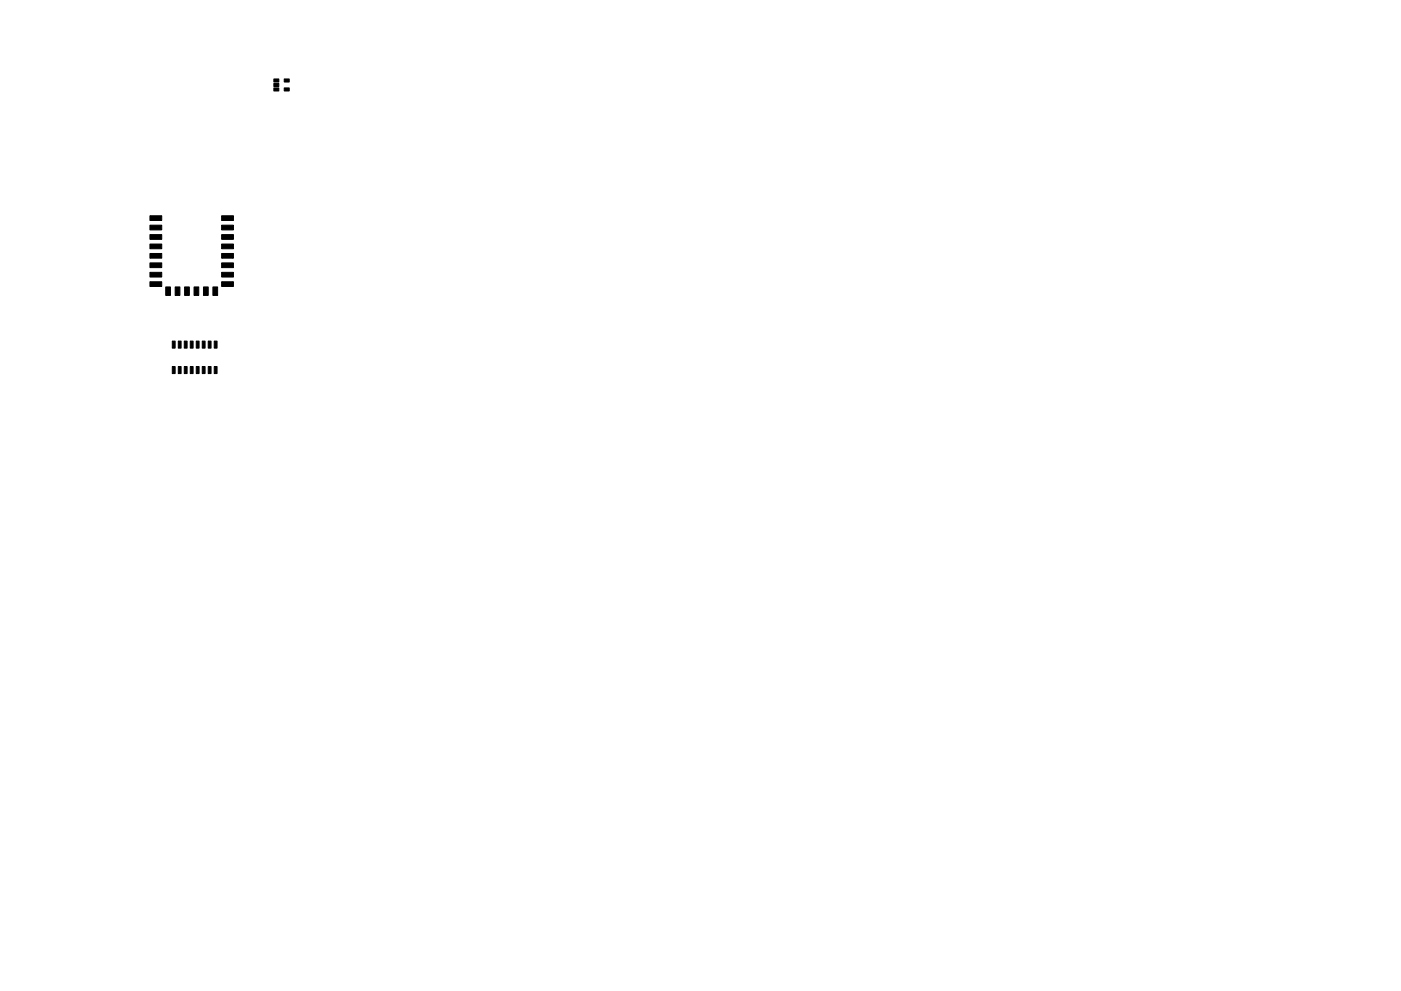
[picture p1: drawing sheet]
<svg xmlns="http://www.w3.org/2000/svg" width="297mm" height="210mm" viewBox="0 0 297 210" stroke-linecap="round" stroke-linejoin="round" font-family="sans-serif">
<g fill="#000" stroke="#000" stroke-width=".21">
<path d="M58.1 16.8h1v.6h-1zM58.1 17.7h1v.7h-1zM58.1 18.7h1v.6h-1zM60.3 18.7h1v.6h-1zM60.3 16.8h1v.6h-1zM31.8 45.8h2.5v1h-2.5zM31.8 47.8h2.5v1h-2.5zM31.8 49.8h2.5v1h-2.5zM31.8 51.8h2.5v1h-2.5zM31.8 53.8h2.5v1h-2.5zM31.8 55.8h2.5v1h-2.5zM31.8 57.8h2.5v1h-2.5z"/>
<path d="M47 57.8h2.5v1h-2.5zM47 55.8h2.5v1h-2.5zM47 53.8h2.5v1h-2.5zM47 51.8h2.5v1h-2.5zM47 49.8h2.5v1h-2.5zM47 47.8h2.5v1h-2.5zM47 45.8h2.5v1h-2.5zM31.8 59.8h2.5v1h-2.5zM35.1 60.9h1v1.8h-1zM36.5 77.8h.6v1.5h-.6zM36.5 72.4h.6v1.5h-.6zM37.1 60.9h1v1.8h-1z"/>
<path d="M37.8 77.8h.6v1.5h-.6zM37.8 72.4h.6v1.5h-.6zM39.1 60.9h1v1.8h-1zM39.1 77.8h.6v1.5h-.6zM39.1 72.4h.6v1.5h-.6zM40.3 77.8h.6v1.5h-.6zM40.3 72.4h.6v1.5h-.6zM41.1 60.9h1v1.8h-1zM41.6 77.8h.6v1.5h-.6zM41.6 72.4h.6v1.5h-.6zM43.1 60.9h1v1.8h-1zM42.9 77.8h.6v1.5h-.6z"/>
<path d="M42.9 72.4h.6v1.5h-.6zM44.2 77.8h.5v1.5h-.5zM44.2 72.4h.5v1.5h-.5zM45.1 60.9h1v1.8h-1zM45.4 77.8h.6v1.5h-.6zM45.4 72.4h.6v1.5h-.6zM47 59.8h2.5v1h-2.5z"/>
</g>
</svg>
